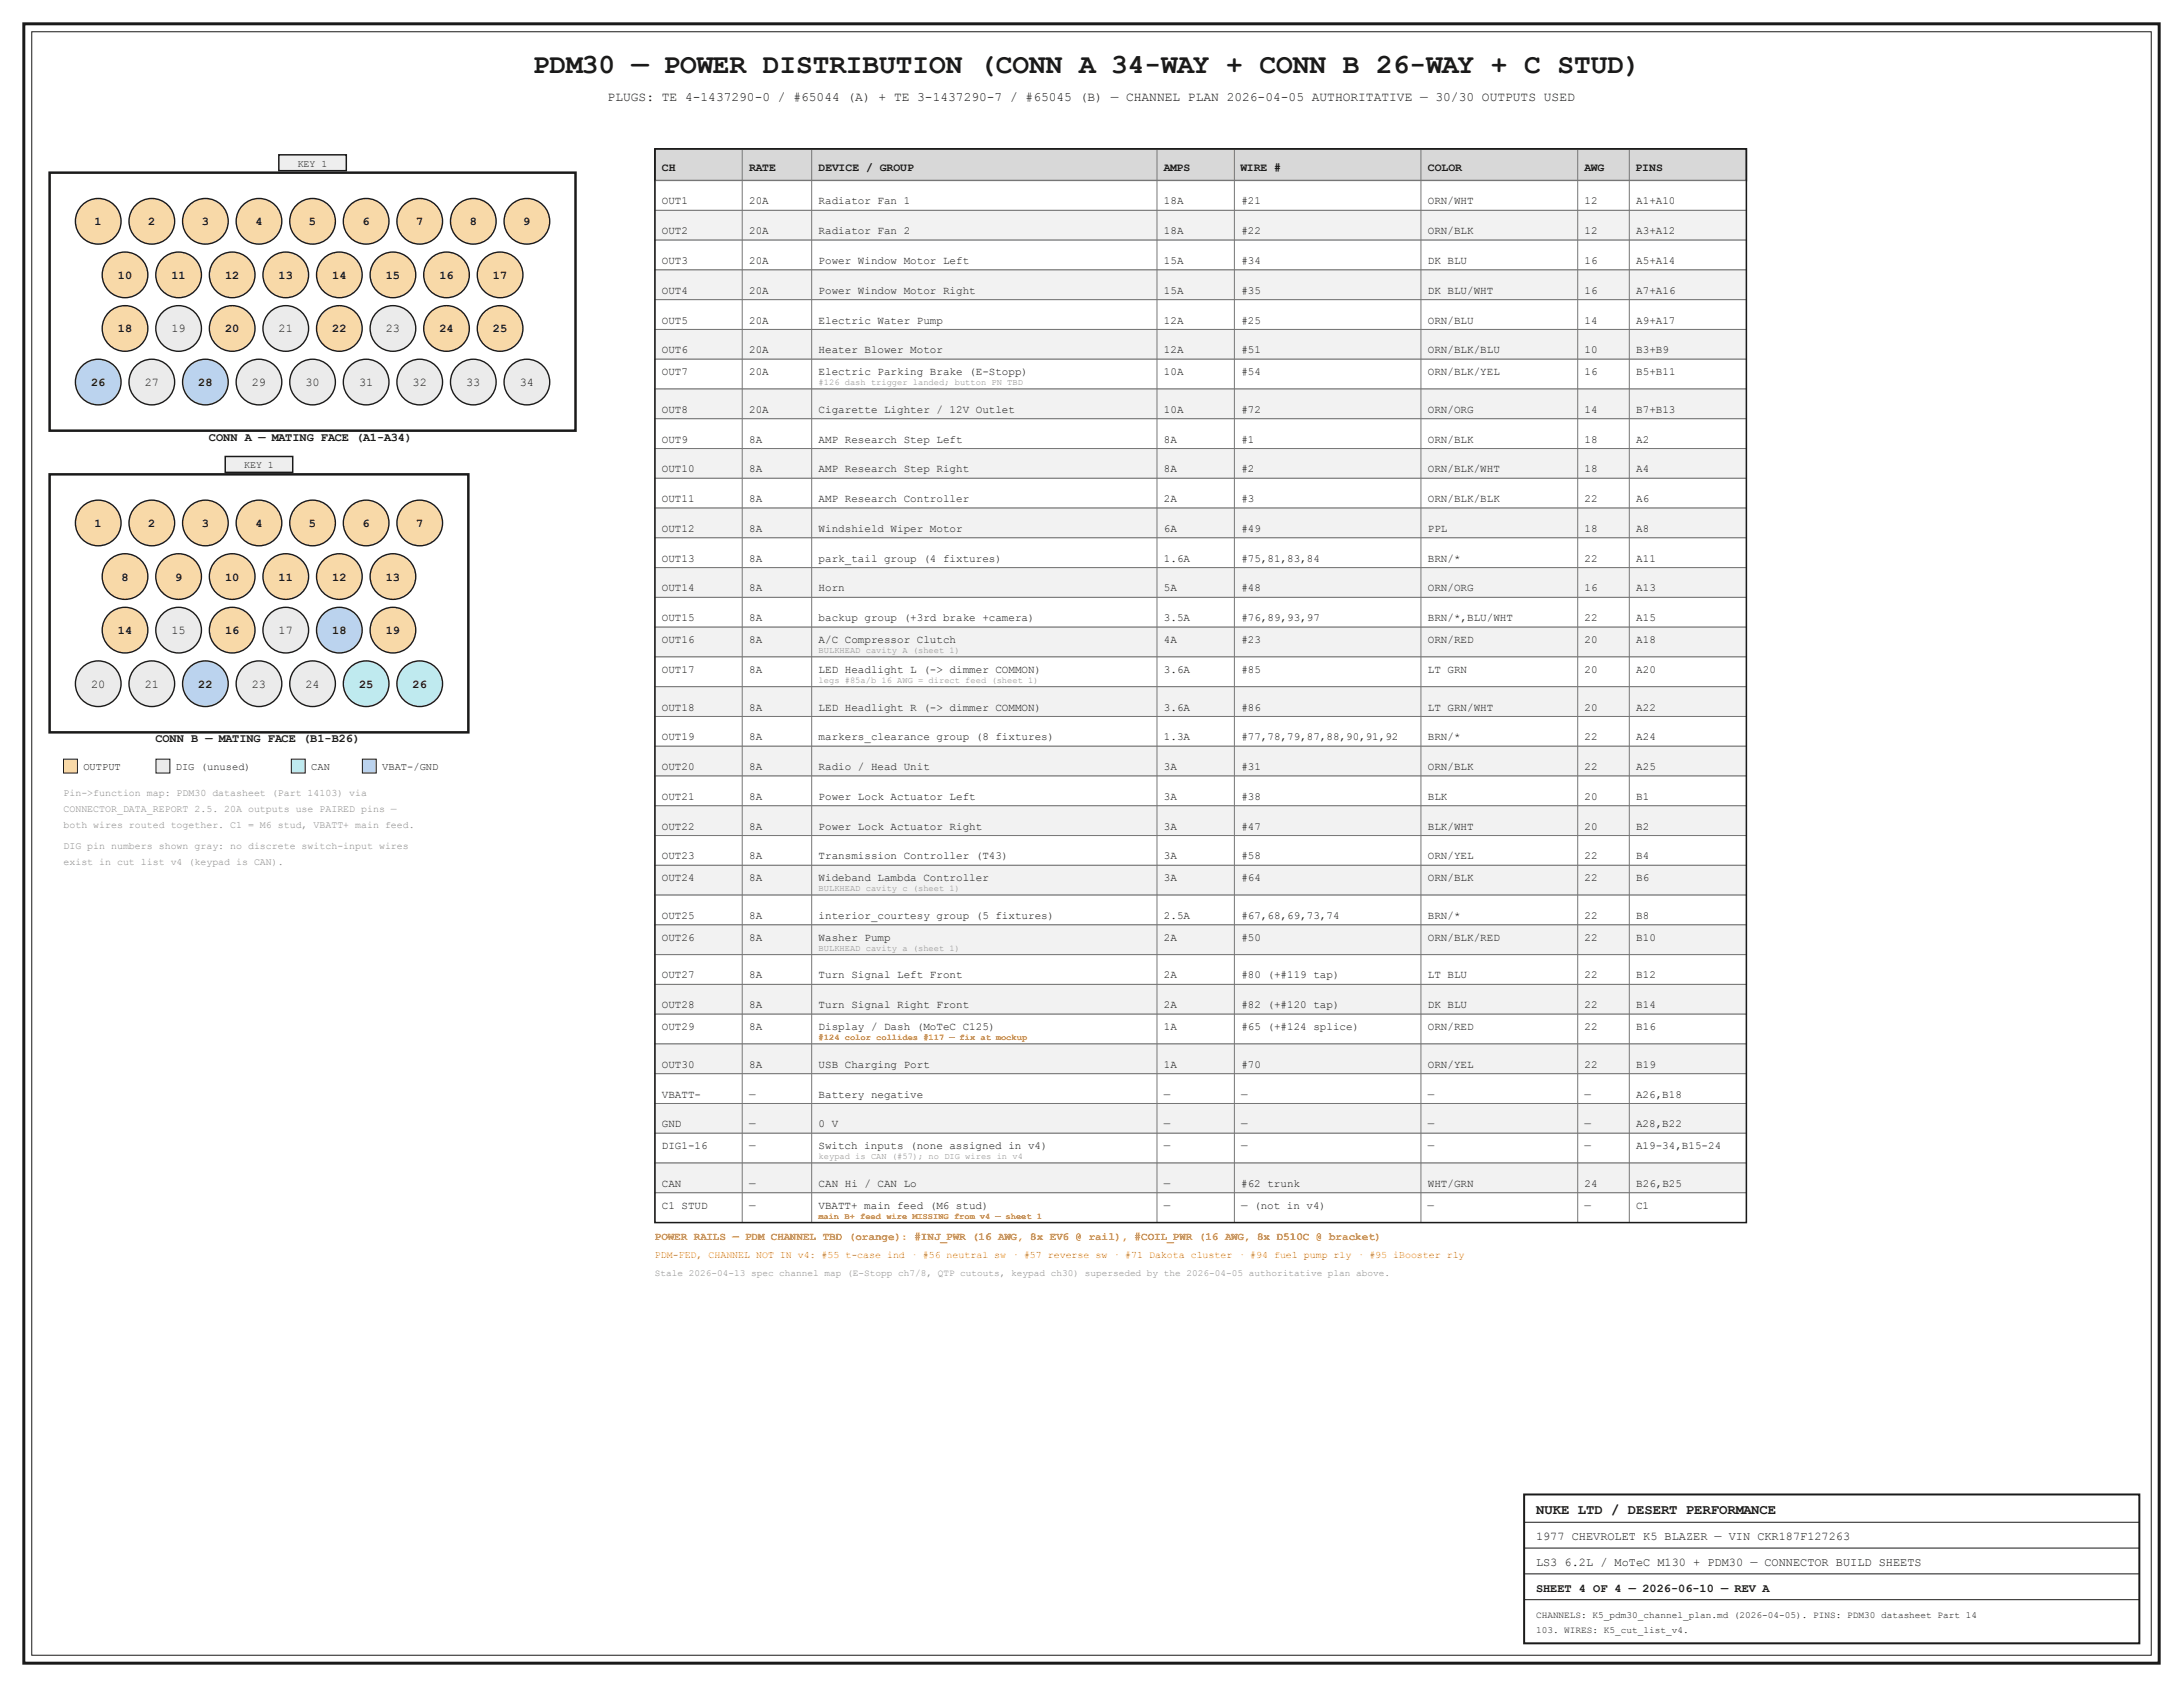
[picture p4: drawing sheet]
<svg xmlns="http://www.w3.org/2000/svg" width="582mm" height="450mm" viewBox="0 0 582 450" stroke-linecap="round" stroke-linejoin="round" font-family="sans-serif">
<defs><g id="words">
<text font-size="7.4" fill="#1a1a1a" x="142.1" y="19.6">PDM30 — POWER DISTRIBUTION (CONN A 34-WAY + CONN B 26-WAY + C STUD)</text>
<text font-size="3.7" fill="#1a1a1a" x="409.6" y="403.8">NUKE LTD / DESERT PERFORMANCE</text>
<text font-size="3.4" fill="#1a1a1a" x="162" y="27">PLUGS: TE 4-1437290-0 / #65044 (A) + TE 3-1437290-7 / #65045 (B) — CHANNEL PLAN 2026-04-05 AUTHORITATIVE — 30/30 OUTPUTS USED</text>
<g font-size="3.2" fill="#1a1a1a">
<text x="25.2" y="60.1">1</text>
<text x="39.5" y="60.1">2</text>
<text x="53.8" y="60.1">3</text>
<text x="68.1" y="60.1">4</text>
<text x="82.4" y="60.1">5</text>
<text x="96.7" y="60.1">6</text>
<text x="111" y="60.1">7</text>
<text x="125.3" y="60.1">8</text>
<text x="139.5" y="60.1">9</text>
<text x="31.4" y="74.3">10</text>
<text x="45.7" y="74.3">11</text>
<text x="60" y="74.3">12</text>
<text x="74.3" y="74.3">13</text>
<text x="88.6" y="74.3">14</text>
<text x="102.9" y="74.3">15</text>
<text x="117.2" y="74.3">16</text>
<text x="131.4" y="74.3">17</text>
<text x="31.4" y="88.6">18</text>
<text x="45.7" y="88.6">19</text>
<text x="60" y="88.6">20</text>
<text x="74.3" y="88.6">21</text>
<text x="88.6" y="88.6">22</text>
<text x="102.9" y="88.6">23</text>
<text x="117.2" y="88.6">24</text>
<text x="131.4" y="88.6">25</text>
<text x="24.3" y="102.9">26</text>
<text x="38.6" y="102.9">27</text>
<text x="52.9" y="102.9">28</text>
<text x="67.2" y="102.9">29</text>
<text x="81.4" y="102.9">30</text>
<text x="95.7" y="102.9">31</text>
<text x="110" y="102.9">32</text>
<text x="124.3" y="102.9">33</text>
<text x="138.6" y="102.9">34</text>
<text x="55.7" y="117.5">CONN A — MATING FACE (A1-A34)</text>
<text x="25.2" y="140.5">1</text>
<text x="39.5" y="140.5">2</text>
<text x="53.8" y="140.5">3</text>
<text x="68.1" y="140.5">4</text>
<text x="82.4" y="140.5">5</text>
<text x="96.7" y="140.5">6</text>
<text x="111" y="140.5">7</text>
<text x="32.4" y="154.8">8</text>
<text x="46.7" y="154.8">9</text>
<text x="60" y="154.8">10</text>
<text x="74.3" y="154.8">11</text>
<text x="88.6" y="154.8">12</text>
<text x="102.9" y="154.8">13</text>
<text x="31.4" y="169.1">14</text>
<text x="45.7" y="169.1">15</text>
<text x="60" y="169.1">16</text>
<text x="74.3" y="169.1">17</text>
<text x="88.6" y="169.1">18</text>
<text x="102.9" y="169.1">19</text>
<text x="24.3" y="183.4">20</text>
<text x="38.6" y="183.4">21</text>
<text x="52.9" y="183.4">22</text>
<text x="67.2" y="183.4">23</text>
<text x="81.4" y="183.4">24</text>
<text x="95.7" y="183.4">25</text>
<text x="110" y="183.4">26</text>
<text x="41.4" y="197.9">CONN B — MATING FACE (B1-B26)</text>
<text x="409.6" y="410.6">1977 CHEVROLET K5 BLAZER — VIN CKR187F127263</text>
<text x="409.6" y="417.5">LS3</text>
<text x="417.2" y="417.5">6.2L / MoTeC M130 + PDM30 — CONNECTOR BUILD SHEETS</text>
<text x="409.6" y="424.4">SHEET 4 OF 4 — 2026-06-10 — REV A</text>
</g>
<g font-size="3" fill="#1a1a1a">
<text x="176.5" y="45.5">CH</text>
<text x="199.8" y="45.5">RATE</text>
<text x="218.3" y="45.5">DEVICE / GROUP</text>
<text x="310.4" y="45.5">AMPS</text>
<text x="330.7" y="45.5">WIRE #</text>
<text x="380.7" y="45.5">COLOR</text>
<text x="422.5" y="45.5">AWG</text>
<text x="436.1" y="45.5">PINS</text>
</g>
<g font-size="2.9" fill="#1a1a1a">
<text x="176.5" y="54.5">OUT1</text>
<text x="199.8" y="54.5">20A</text>
<text x="218.3" y="54.5">Radiator Fan 1</text>
<text x="310.4" y="54.5">18A</text>
<text x="331" y="54.5">#21</text>
<text x="380.7" y="54.5">ORN/WHT</text>
<text x="422.5" y="54.5">12</text>
<text x="436.3" y="54.5">A1+A10</text>
<text x="176.5" y="62.4">OUT2</text>
<text x="199.8" y="62.4">20A</text>
<text x="218.3" y="62.4">Radiator Fan 2</text>
<text x="310.4" y="62.4">18A</text>
<text x="331" y="62.4">#22</text>
<text x="380.7" y="62.4">ORN/BLK</text>
<text x="422.5" y="62.4">12</text>
<text x="436.3" y="62.4">A3+A12</text>
<text x="176.5" y="70.4">OUT3</text>
<text x="199.8" y="70.4">20A</text>
<text x="218.3" y="70.4">Power Window Motor Left</text>
<text x="310.4" y="70.4">15A</text>
<text x="331" y="70.4">#34</text>
<text x="380.7" y="70.4">DK BLU</text>
<text x="422.5" y="70.4">16</text>
<text x="436.3" y="70.4">A5+A14</text>
<text x="176.5" y="78.3">OUT4</text>
<text x="199.8" y="78.3">20A</text>
<text x="218.3" y="78.3">Power Window Motor Right</text>
<text x="310.4" y="78.3">15A</text>
<text x="331" y="78.3">#35</text>
<text x="380.7" y="78.3">DK BLU/WHT</text>
<text x="422.5" y="78.3">16</text>
<text x="436.3" y="78.3">A7+A16</text>
<text x="176.5" y="86.3">OUT5</text>
<text x="199.8" y="86.3">20A</text>
<text x="218.3" y="86.3">Electric Water Pump</text>
<text x="310.4" y="86.3">12A</text>
<text x="331" y="86.3">#25</text>
<text x="380.7" y="86.3">ORN/BLU</text>
<text x="422.5" y="86.3">14</text>
<text x="436.3" y="86.3">A9+A17</text>
<text x="176.5" y="94.2">OUT6</text>
<text x="199.8" y="94.2">20A</text>
<text x="218.3" y="94.2">Heater Blower Motor</text>
<text x="310.4" y="94.2">12A</text>
<text x="331" y="94.2">#51</text>
<text x="380.7" y="94.2">ORN/BLK/BLU</text>
<text x="422.5" y="94.2">10</text>
<text x="436.3" y="94.2">B3+B9</text>
<text x="176.5" y="100">OUT7</text>
<text x="199.8" y="100">20A</text>
<text x="218.3" y="100">Electric Parking Brake (E-Stopp)</text>
<text x="310.4" y="100">10A</text>
<text x="331" y="100">#54</text>
<text x="380.7" y="100">ORN/BLK/YEL</text>
<text x="422.5" y="100">16</text>
<text x="436.3" y="100">B5+B11</text>
<text x="176.5" y="110.1">OUT8</text>
<text x="199.8" y="110.1">20A</text>
<text x="218.3" y="110.1">Cigarette Lighter / 12V Outlet</text>
<text x="310.4" y="110.1">10A</text>
<text x="331" y="110.1">#72</text>
<text x="380.7" y="110.1">ORN/ORG</text>
<text x="422.5" y="110.1">14</text>
<text x="436.3" y="110.1">B7+B13</text>
<text x="176.5" y="118">OUT9</text>
<text x="199.8" y="118">8A</text>
<text x="218.3" y="118">AMP Research Step Left</text>
<text x="310.4" y="118">8A</text>
<text x="331" y="118">#1</text>
<text x="380.7" y="118">ORN/BLK</text>
<text x="422.5" y="118">18</text>
<text x="436.3" y="118">A2</text>
<text x="176.5" y="125.9">OUT10</text>
<text x="199.8" y="125.9">8A</text>
<text x="218.3" y="125.9">AMP Research Step Right</text>
<text x="310.4" y="125.9">8A</text>
<text x="331" y="125.9">#2</text>
<text x="380.7" y="125.9">ORN/BLK/WHT</text>
<text x="422.5" y="125.9">18</text>
<text x="436.3" y="125.9">A4</text>
<text x="176.5" y="133.9">OUT11</text>
<text x="199.8" y="133.9">8A</text>
<text x="218.3" y="133.9">AMP Research Controller</text>
<text x="310.4" y="133.9">2A</text>
<text x="331" y="133.9">#3</text>
<text x="380.7" y="133.9">ORN/BLK/BLK</text>
<text x="422.5" y="133.9">22</text>
<text x="436.3" y="133.9">A6</text>
<text x="176.5" y="141.8">OUT12</text>
<text x="199.8" y="141.8">8A</text>
<text x="218.3" y="141.8">Windshield Wiper Motor</text>
<text x="310.4" y="141.8">6A</text>
<text x="331" y="141.8">#49</text>
<text x="380.7" y="141.8">PPL</text>
<text x="422.5" y="141.8">18</text>
<text x="436.3" y="141.8">A8</text>
<text x="176.5" y="149.8">OUT13</text>
<text x="199.8" y="149.8">8A</text>
<text x="218.3" y="149.8">park_tail group (4 fixtures)</text>
<text x="310.4" y="149.8">1.6A</text>
<text x="331" y="149.8">#75,81,83,84</text>
<text x="380.7" y="149.8">BRN/*</text>
<text x="422.5" y="149.8">22</text>
<text x="436.3" y="149.8">A11</text>
<text x="176.5" y="157.7">OUT14</text>
<text x="199.8" y="157.7">8A</text>
<text x="218.3" y="157.7">Horn</text>
<text x="310.4" y="157.7">5A</text>
<text x="331" y="157.7">#48</text>
<text x="380.7" y="157.7">ORN/ORG</text>
<text x="422.5" y="157.7">16</text>
<text x="436.3" y="157.7">A13</text>
<text x="176.5" y="165.6">OUT15</text>
<text x="199.8" y="165.6">8A</text>
<text x="218.3" y="165.6">backup group (+3rd brake +camera)</text>
<text x="310.4" y="165.6">3.5A</text>
<text x="331" y="165.6">#76,89,93,97</text>
<text x="380.7" y="165.6">BRN/*,BLU/WHT</text>
<text x="422.5" y="165.6">22</text>
<text x="436.3" y="165.6">A15</text>
<text x="176.5" y="171.5">OUT16</text>
<text x="199.8" y="171.5">8A</text>
<text x="218.3" y="171.5">A/C Compressor Clutch</text>
<text x="310.4" y="171.5">4A</text>
<text x="331" y="171.5">#23</text>
<text x="380.7" y="171.5">ORN/RED</text>
<text x="422.5" y="171.5">20</text>
<text x="436.3" y="171.5">A18</text>
<text x="176.5" y="179.4">OUT17</text>
<text x="199.8" y="179.4">8A</text>
<text x="218.3" y="179.4">LED Headlight L (-&gt; dimmer COMMON)</text>
<text x="310.4" y="179.4">3.6A</text>
<text x="331" y="179.4">#85</text>
<text x="380.7" y="179.4">LT GRN</text>
<text x="422.5" y="179.4">20</text>
<text x="436.3" y="179.4">A20</text>
<text x="176.5" y="189.4">OUT18</text>
<text x="199.8" y="189.4">8A</text>
<text x="218.3" y="189.4">LED Headlight R (-&gt; dimmer COMMON)</text>
<text x="310.4" y="189.4">3.6A</text>
<text x="331" y="189.4">#86</text>
<text x="380.7" y="189.4">LT GRN/WHT</text>
<text x="422.5" y="189.4">20</text>
<text x="436.3" y="189.4">A22</text>
<text x="176.5" y="197.4">OUT19</text>
<text x="199.8" y="197.4">8A</text>
<text x="218.3" y="197.4">markers_clearance group (8 fixtures)</text>
<text x="310.4" y="197.4">1.3A</text>
<text x="331" y="197.4">#77,78,79,87,88,90,91,92</text>
<text x="380.7" y="197.4">BRN/*</text>
<text x="422.5" y="197.4">22</text>
<text x="436.3" y="197.4">A24</text>
<text x="176.5" y="205.3">OUT20</text>
<text x="199.8" y="205.3">8A</text>
<text x="218.3" y="205.3">Radio / Head Unit</text>
<text x="310.4" y="205.3">3A</text>
<text x="331" y="205.3">#31</text>
<text x="380.7" y="205.3">ORN/BLK</text>
<text x="422.5" y="205.3">22</text>
<text x="436.3" y="205.3">A25</text>
<text x="176.5" y="213.3">OUT21</text>
<text x="199.8" y="213.3">8A</text>
<text x="218.3" y="213.3">Power Lock Actuator Left</text>
<text x="310.4" y="213.3">3A</text>
<text x="331" y="213.3">#38</text>
<text x="380.7" y="213.3">BLK</text>
<text x="422.5" y="213.3">20</text>
<text x="436.3" y="213.3">B1</text>
<text x="176.5" y="221.2">OUT22</text>
<text x="199.8" y="221.2">8A</text>
<text x="218.3" y="221.2">Power Lock Actuator Right</text>
<text x="310.4" y="221.2">3A</text>
<text x="331" y="221.2">#47</text>
<text x="380.7" y="221.2">BLK/WHT</text>
<text x="422.5" y="221.2">20</text>
<text x="436.3" y="221.2">B2</text>
<text x="176.5" y="229.1">OUT23</text>
<text x="199.8" y="229.1">8A</text>
<text x="218.3" y="229.1">Transmission Controller (T43)</text>
<text x="310.4" y="229.1">3A</text>
<text x="331" y="229.1">#58</text>
<text x="380.7" y="229.1">ORN/YEL</text>
<text x="422.5" y="229.1">22</text>
<text x="436.3" y="229.1">B4</text>
<text x="176.5" y="235">OUT24</text>
<text x="199.8" y="235">8A</text>
<text x="218.3" y="235">Wideband Lambda Controller</text>
<text x="310.4" y="235">3A</text>
<text x="331" y="235">#64</text>
<text x="380.7" y="235">ORN/BLK</text>
<text x="422.5" y="235">22</text>
<text x="436.3" y="235">B6</text>
<text x="176.5" y="245">OUT25</text>
<text x="199.8" y="245">8A</text>
<text x="218.3" y="245">interior_courtesy group (5 fixtures)</text>
<text x="310.4" y="245">2.5A</text>
<text x="331" y="245">#67,68,69,73,74</text>
<text x="380.7" y="245">BRN/*</text>
<text x="422.5" y="245">22</text>
<text x="436.3" y="245">B8</text>
<text x="176.5" y="250.8">OUT26</text>
<text x="199.8" y="250.8">8A</text>
<text x="218.3" y="250.8">Washer Pump</text>
<text x="310.4" y="250.8">2A</text>
<text x="331" y="250.8">#50</text>
<text x="380.7" y="250.8">ORN/BLK/RED</text>
<text x="422.5" y="250.8">22</text>
<text x="436.3" y="250.8">B10</text>
<text x="176.5" y="260.9">OUT27</text>
<text x="199.8" y="260.9">8A</text>
<text x="218.3" y="260.9">Turn Signal Left Front</text>
<text x="310.4" y="260.9">2A</text>
<text x="331" y="260.9">#80 (+#119 tap)</text>
<text x="380.7" y="260.9">LT BLU</text>
<text x="422.5" y="260.9">22</text>
<text x="436.3" y="260.9">B12</text>
<text x="176.5" y="268.8">OUT28</text>
<text x="199.8" y="268.8">8A</text>
<text x="218.3" y="268.8">Turn Signal Right Front</text>
<text x="310.4" y="268.8">2A</text>
<text x="331" y="268.8">#82 (+#120 tap)</text>
<text x="380.7" y="268.8">DK BLU</text>
<text x="422.5" y="268.8">22</text>
<text x="436.3" y="268.8">B14</text>
<text x="176.5" y="274.6">OUT29</text>
<text x="199.8" y="274.6">8A</text>
<text x="218.3" y="274.6">Display / Dash (MoTeC C125)</text>
<text x="310.4" y="274.6">1A</text>
<text x="331" y="274.6">#65 (+#124 splice)</text>
<text x="380.7" y="274.6">ORN/RED</text>
<text x="422.5" y="274.6">22</text>
<text x="436.3" y="274.6">B16</text>
<text x="176.5" y="284.7">OUT30</text>
<text x="199.8" y="284.7">8A</text>
<text x="218.3" y="284.7">USB Charging Port</text>
<text x="310.4" y="284.7">1A</text>
<text x="331" y="284.7">#70</text>
<text x="380.7" y="284.7">ORN/YEL</text>
<text x="422.5" y="284.7">22</text>
<text x="436.3" y="284.7">B19</text>
<text x="176.5" y="292.6">VBATT-</text>
<text x="199.8" y="292.6">—</text>
<text x="218.3" y="292.6">Battery negative</text>
<text x="310.4" y="292.6">—</text>
<text x="331" y="292.6">—</text>
<text x="380.7" y="292.6">—</text>
<text x="422.5" y="292.6">—</text>
<text x="436.3" y="292.6">A26,B18</text>
<text x="176.5" y="300.6">GND</text>
<text x="199.8" y="300.6">—</text>
<text x="218.3" y="300.6">0 V</text>
<text x="310.4" y="300.6">—</text>
<text x="331" y="300.6">—</text>
<text x="380.7" y="300.6">—</text>
<text x="422.5" y="300.6">—</text>
<text x="436.3" y="300.6">A28,B22</text>
<text x="176.5" y="306.4">DIG1-16</text>
<text x="199.8" y="306.4">—</text>
<text x="218.2" y="306.4">Switch inputs (none assigned in v4)</text>
<text x="310.4" y="306.4">—</text>
<text x="331" y="306.4">—</text>
<text x="380.7" y="306.4">—</text>
<text x="422.5" y="306.4">—</text>
<text x="436.3" y="306.4">A19-34,B15-24</text>
<text x="176.5" y="316.4">CAN</text>
<text x="199.8" y="316.4">—</text>
<text x="218.3" y="316.4">CAN Hi / CAN Lo</text>
<text x="310.4" y="316.4">—</text>
<text x="331" y="316.4">#62 trunk</text>
<text x="380.7" y="316.4">WHT/GRN</text>
<text x="422.5" y="316.4">24</text>
<text x="436.3" y="316.4">B26,B25</text>
<text x="176.5" y="322.3">C1 STUD</text>
<text x="199.8" y="322.3">—</text>
<text x="218.2" y="322.3">VBATT+ main feed (M6 stud)</text>
<text x="310.4" y="322.3">—</text>
<text x="331" y="322.3">— (not in v4)</text>
<text x="380.6" y="322.3">—</text>
<text x="422.5" y="322.3">—</text>
<text x="436.3" y="322.3">C1</text>
</g>
<text font-size="2.9" fill="#e67300" x="174.6" y="330.7">POWER RAILS — PDM CHANNEL TBD (orange): #INJ_PWR (16 AWG, 8x EV6 @ rail), #COIL_PWR (16 AWG, 8x D510C @ bracket)</text>
<g font-size="2.8" fill="#1a1a1a">
<text x="22.2" y="205.3">OUTPUT</text>
<text x="46.9" y="205.3">DIG (unused)</text>
<text x="83" y="205.3">CAN</text>
<text x="101.9" y="205.3">VBAT-/GND</text>
</g>
<g font-size="2.6" fill="#1a1a1a">
<text x="79.4" y="44.5">KEY 1</text>
<text x="65.1" y="124.9">KEY 1</text>
</g>
<g font-size="2.6" fill="#8a8a8a">
<text x="16.9" y="212.2">Pin-&gt;function map: PDM30 datasheet (Part 14103) via</text>
<text x="16.9" y="216.4">CONNECTOR_DATA_REPORT 2.5. 20A outputs use PAIRED pins —</text>
<text x="16.9" y="220.7">both wires routed together. C1 = M6 stud, VBATT+ main feed.</text>
<text x="16.9" y="226.5">DIG pin numbers shown gray: no discrete switch-input wires</text>
<text x="16.9" y="230.7">exist in cut list v4 (keypad is CAN).</text>
</g>
<text font-size="2.6" fill="#e67300" x="174.6" y="335.5">PDM-FED, CHANNEL NOT IN v4: #55 t-case ind · #56 neutral sw · #57 reverse sw · #71 Dakota cluster · #94 fuel pump rly · #95 iBooster rly</text>
<text font-size="2.5" fill="#8a8a8a" x="174.6" y="340.3">Stale 2026-04-13 spec channel map (E-Stopp ch7/8, QTP cutouts, keypad ch30) superseded by the 2026-04-05 authoritative plan above.</text>
<g font-size="2.5" fill="#1a1a1a">
<text x="409.6" y="431.3">CHANNELS: K5_pdm30_channel_plan.md (2026-04-05). PINS: PDM30 datasheet Part 14</text>
<text x="409.6" y="435.5">103. WIRES: K5_cut_list_v4.</text>
</g>
<g font-size="2.3" fill="#8a8a8a">
<text x="218.3" y="102.7">#126 dash trigger landed; button PN TBD</text>
<text x="218.3" y="174.1">BULKHEAD cavity A (sheet 1)</text>
<text x="218.3" y="182">legs #85a/b 16 AWG = direct feed (sheet 1)</text>
<text x="218.3" y="237.6">BULKHEAD cavity c (sheet 1)</text>
<text x="218.3" y="253.5">BULKHEAD cavity a (sheet 1)</text>
<text x="218.3" y="309">keypad is CAN (#57); no DIG wires in v4</text>
</g>
<g font-size="2.3" fill="#e67300">
<text x="218.3" y="277.3">#124 color collides #117 — fix at mockup</text>
<text x="218.3" y="324.9">main B+ feed wire MISSING from v4 — sheet 1</text>
</g>
</g></defs>
<path d="M6.3 6.3h569.4v437.1h-569.4z" fill="none" stroke="#1a1a1a" stroke-width=".79" stroke-linecap="butt"/>
<path d="M8.5 8.5h565.1v432.8h-565.1z" fill="none" stroke="#1a1a1a" stroke-width=".27"/>
<path d="M13.2 46h140.3v68.8h-140.3z" fill="none" stroke="#1a1a1a" stroke-width=".66" stroke-linecap="butt"/>
<path d="M74.3 41.3h18v4.2h-18z" fill="#eee" stroke="#1a1a1a" stroke-width=".4"/>
<g fill="#f8d9a8" stroke="#1a1a1a" stroke-width=".37">
<circle cx="26.2" cy="59" r="6.1"/>
<circle cx="40.5" cy="59" r="6.1"/>
<circle cx="54.8" cy="59" r="6.1"/>
<circle cx="69.1" cy="59" r="6.1"/>
<circle cx="83.3" cy="59" r="6.1"/>
<circle cx="97.6" cy="59" r="6.1"/>
<circle cx="111.9" cy="59" r="6.1"/>
<circle cx="126.2" cy="59" r="6.1"/>
<circle cx="140.5" cy="59" r="6.1"/>
<circle cx="33.3" cy="73.3" r="6.1"/>
<circle cx="47.6" cy="73.3" r="6.1"/>
<circle cx="61.9" cy="73.3" r="6.1"/>
<circle cx="76.2" cy="73.3" r="6.1"/>
<circle cx="90.5" cy="73.3" r="6.1"/>
<circle cx="104.8" cy="73.3" r="6.1"/>
<circle cx="119.1" cy="73.3" r="6.1"/>
<circle cx="133.3" cy="73.3" r="6.1"/>
<circle cx="33.3" cy="87.6" r="6.1"/>
</g>
<circle cx="47.6" cy="87.6" r="6.1" fill="#ebebeb" stroke="#1a1a1a" stroke-width=".37"/>
<circle cx="61.9" cy="87.6" r="6.1" fill="#f8d9a8" stroke="#1a1a1a" stroke-width=".37"/>
<circle cx="76.2" cy="87.6" r="6.1" fill="#ebebeb" stroke="#1a1a1a" stroke-width=".37"/>
<circle cx="90.5" cy="87.6" r="6.1" fill="#f8d9a8" stroke="#1a1a1a" stroke-width=".37"/>
<circle cx="104.8" cy="87.6" r="6.1" fill="#ebebeb" stroke="#1a1a1a" stroke-width=".37"/>
<g fill="#f8d9a8" stroke="#1a1a1a" stroke-width=".37">
<circle cx="119.1" cy="87.6" r="6.1"/>
<circle cx="133.3" cy="87.6" r="6.1"/>
</g>
<circle cx="26.2" cy="101.9" r="6.1" fill="#bbd3ee" stroke="#1a1a1a" stroke-width=".37"/>
<circle cx="40.5" cy="101.9" r="6.1" fill="#ebebeb" stroke="#1a1a1a" stroke-width=".37"/>
<circle cx="54.8" cy="101.9" r="6.1" fill="#bbd3ee" stroke="#1a1a1a" stroke-width=".37"/>
<g fill="#ebebeb" stroke="#1a1a1a" stroke-width=".37">
<circle cx="69.1" cy="101.9" r="6.1"/>
<circle cx="83.3" cy="101.9" r="6.1"/>
<circle cx="97.6" cy="101.9" r="6.1"/>
<circle cx="111.9" cy="101.9" r="6.1"/>
<circle cx="126.2" cy="101.9" r="6.1"/>
<circle cx="140.5" cy="101.9" r="6.1"/>
</g>
<path d="M13.2 126.5h111.7v68.8h-111.7z" fill="none" stroke="#1a1a1a" stroke-width=".66" stroke-linecap="butt"/>
<path d="M60.1 121.7h18v4.2h-18z" fill="#eee" stroke="#1a1a1a" stroke-width=".4"/>
<g fill="#f8d9a8" stroke="#1a1a1a" stroke-width=".37">
<circle cx="26.2" cy="139.4" r="6.1"/>
<circle cx="40.5" cy="139.4" r="6.1"/>
<circle cx="54.8" cy="139.4" r="6.1"/>
<circle cx="69.1" cy="139.4" r="6.1"/>
<circle cx="83.3" cy="139.4" r="6.1"/>
<circle cx="97.6" cy="139.4" r="6.1"/>
<circle cx="111.9" cy="139.4" r="6.1"/>
<circle cx="33.3" cy="153.7" r="6.1"/>
<circle cx="47.6" cy="153.7" r="6.1"/>
<circle cx="61.9" cy="153.7" r="6.1"/>
<circle cx="76.2" cy="153.7" r="6.1"/>
<circle cx="90.5" cy="153.7" r="6.1"/>
<circle cx="104.8" cy="153.7" r="6.1"/>
<circle cx="33.3" cy="168" r="6.1"/>
</g>
<circle cx="47.6" cy="168" r="6.1" fill="#ebebeb" stroke="#1a1a1a" stroke-width=".37"/>
<circle cx="61.9" cy="168" r="6.1" fill="#f8d9a8" stroke="#1a1a1a" stroke-width=".37"/>
<circle cx="76.2" cy="168" r="6.1" fill="#ebebeb" stroke="#1a1a1a" stroke-width=".37"/>
<circle cx="90.5" cy="168" r="6.1" fill="#bbd3ee" stroke="#1a1a1a" stroke-width=".37"/>
<circle cx="104.8" cy="168" r="6.1" fill="#f8d9a8" stroke="#1a1a1a" stroke-width=".37"/>
<g fill="#ebebeb" stroke="#1a1a1a" stroke-width=".37">
<circle cx="26.2" cy="182.3" r="6.1"/>
<circle cx="40.5" cy="182.3" r="6.1"/>
</g>
<circle cx="54.8" cy="182.3" r="6.1" fill="#bbd3ee" stroke="#1a1a1a" stroke-width=".37"/>
<g fill="#ebebeb" stroke="#1a1a1a" stroke-width=".37">
<circle cx="69.1" cy="182.3" r="6.1"/>
<circle cx="83.3" cy="182.3" r="6.1"/>
</g>
<g fill="#bfeaef" stroke="#1a1a1a" stroke-width=".37">
<circle cx="97.6" cy="182.3" r="6.1"/>
<circle cx="111.9" cy="182.3" r="6.1"/>
</g>
<path d="M16.9 202.4h3.7v3.7h-3.7z" fill="#f8d9a8" stroke="#1a1a1a" stroke-width=".27"/>
<path d="M41.6 202.4h3.7v3.7h-3.7z" fill="#ebebeb" stroke="#1a1a1a" stroke-width=".27"/>
<path d="M77.7 202.4h3.7v3.7h-3.7z" fill="#bfeaef" stroke="#1a1a1a" stroke-width=".27"/>
<path d="M96.6 202.4h3.7v3.7h-3.7z" fill="#bbd3ee" stroke="#1a1a1a" stroke-width=".27"/>
<path d="M174.6 39.7h291.1v8.5h-291.1z" fill="#d8d8d8" stroke="#1a1a1a" stroke-width=".4"/>
<path d="M174.6 48.2h291.1v7.9h-291.1z" fill="#fff" stroke="#777" stroke-width=".27"/>
<path d="M174.6 56.1h291.1v7.9h-291.1z" fill="#f2f2f2" stroke="#777" stroke-width=".27"/>
<path d="M174.6 64h291.1v8h-291.1z" fill="#fff" stroke="#777" stroke-width=".27"/>
<path d="M174.6 72h291.1v7.9h-291.1z" fill="#f2f2f2" stroke="#777" stroke-width=".27"/>
<path d="M174.6 79.9h291.1v7.9h-291.1z" fill="#fff" stroke="#777" stroke-width=".27"/>
<path d="M174.6 87.8h291.1v8h-291.1z" fill="#f2f2f2" stroke="#777" stroke-width=".27"/>
<path d="M174.6 95.8h291.1v7.9h-291.1z" fill="#fff" stroke="#777" stroke-width=".27"/>
<path d="M174.6 103.7h291.1v8h-291.1z" fill="#f2f2f2" stroke="#777" stroke-width=".27"/>
<path d="M174.6 111.7h291.1v7.9h-291.1z" fill="#fff" stroke="#777" stroke-width=".27"/>
<path d="M174.6 119.6h291.1v7.9h-291.1z" fill="#f2f2f2" stroke="#777" stroke-width=".27"/>
<path d="M174.6 127.5h291.1v8h-291.1z" fill="#fff" stroke="#777" stroke-width=".27"/>
<path d="M174.6 135.5h291.1v7.9h-291.1z" fill="#f2f2f2" stroke="#777" stroke-width=".27"/>
<path d="M174.6 143.4h291.1v7.9h-291.1z" fill="#fff" stroke="#777" stroke-width=".27"/>
<path d="M174.6 151.3h291.1v8h-291.1z" fill="#f2f2f2" stroke="#777" stroke-width=".27"/>
<path d="M174.6 159.3h291.1v7.9h-291.1z" fill="#fff" stroke="#777" stroke-width=".27"/>
<path d="M174.6 167.2h291.1v8h-291.1z" fill="#f2f2f2" stroke="#777" stroke-width=".27"/>
<path d="M174.6 175.2h291.1v7.9h-291.1z" fill="#fff" stroke="#777" stroke-width=".27"/>
<path d="M174.6 183.1h291.1v7.9h-291.1z" fill="#f2f2f2" stroke="#777" stroke-width=".27"/>
<path d="M174.6 191h291.1v8h-291.1z" fill="#fff" stroke="#777" stroke-width=".27"/>
<path d="M174.6 199h291.1v7.9h-291.1z" fill="#f2f2f2" stroke="#777" stroke-width=".27"/>
<path d="M174.6 206.9h291.1v7.9h-291.1z" fill="#fff" stroke="#777" stroke-width=".27"/>
<path d="M174.6 214.8h291.1v8h-291.1z" fill="#f2f2f2" stroke="#777" stroke-width=".27"/>
<path d="M174.6 222.8h291.1v7.9h-291.1z" fill="#fff" stroke="#777" stroke-width=".27"/>
<path d="M174.6 230.7h291.1v8h-291.1z" fill="#f2f2f2" stroke="#777" stroke-width=".27"/>
<path d="M174.6 238.7h291.1v7.9h-291.1z" fill="#fff" stroke="#777" stroke-width=".27"/>
<path d="M174.6 246.6h291.1v7.9h-291.1z" fill="#f2f2f2" stroke="#777" stroke-width=".27"/>
<path d="M174.6 254.5h291.1v8h-291.1z" fill="#fff" stroke="#777" stroke-width=".27"/>
<path d="M174.6 262.5h291.1v7.9h-291.1z" fill="#f2f2f2" stroke="#777" stroke-width=".27"/>
<path d="M174.6 270.4h291.1v7.9h-291.1z" fill="#fff" stroke="#777" stroke-width=".27"/>
<path d="M174.6 278.3h291.1v8h-291.1z" fill="#f2f2f2" stroke="#777" stroke-width=".27"/>
<path d="M174.6 286.3h291.1v7.9h-291.1z" fill="#fff" stroke="#777" stroke-width=".27"/>
<path d="M174.6 294.2h291.1v8h-291.1z" fill="#f2f2f2" stroke="#777" stroke-width=".27"/>
<path d="M174.6 302.2h291.1v7.9h-291.1z" fill="#fff" stroke="#777" stroke-width=".27"/>
<path d="M174.6 310.1h291.1v7.9h-291.1z" fill="#f2f2f2" stroke="#777" stroke-width=".27"/>
<path d="M174.6 318h291.1v8h-291.1z" fill="#fff" stroke="#777" stroke-width=".27"/>
<path d="M197.9 39.7v286.3M216.4 39.7v286.3M308.5 39.7v286.3M329.1 39.7v286.3M378.9 39.7v286.3M420.7 39.7v286.3M434.4 39.7v286.3" fill="none" stroke="#777" stroke-width=".27"/>
<path d="M174.6 39.7h291.1v286.3h-291.1z" fill="none" stroke="#1a1a1a" stroke-width=".4"/>
<path d="M406.4 398.5h164v39.6h-164z" fill="#fff" stroke="#1a1a1a" stroke-width=".53"/>
<path d="M406.4 405.9h164M406.4 412.7h164M406.4 419.6h164M406.4 426.5h164" fill="none" stroke="#1a1a1a" stroke-width=".27"/>
<use href="#words"/>
</svg>
